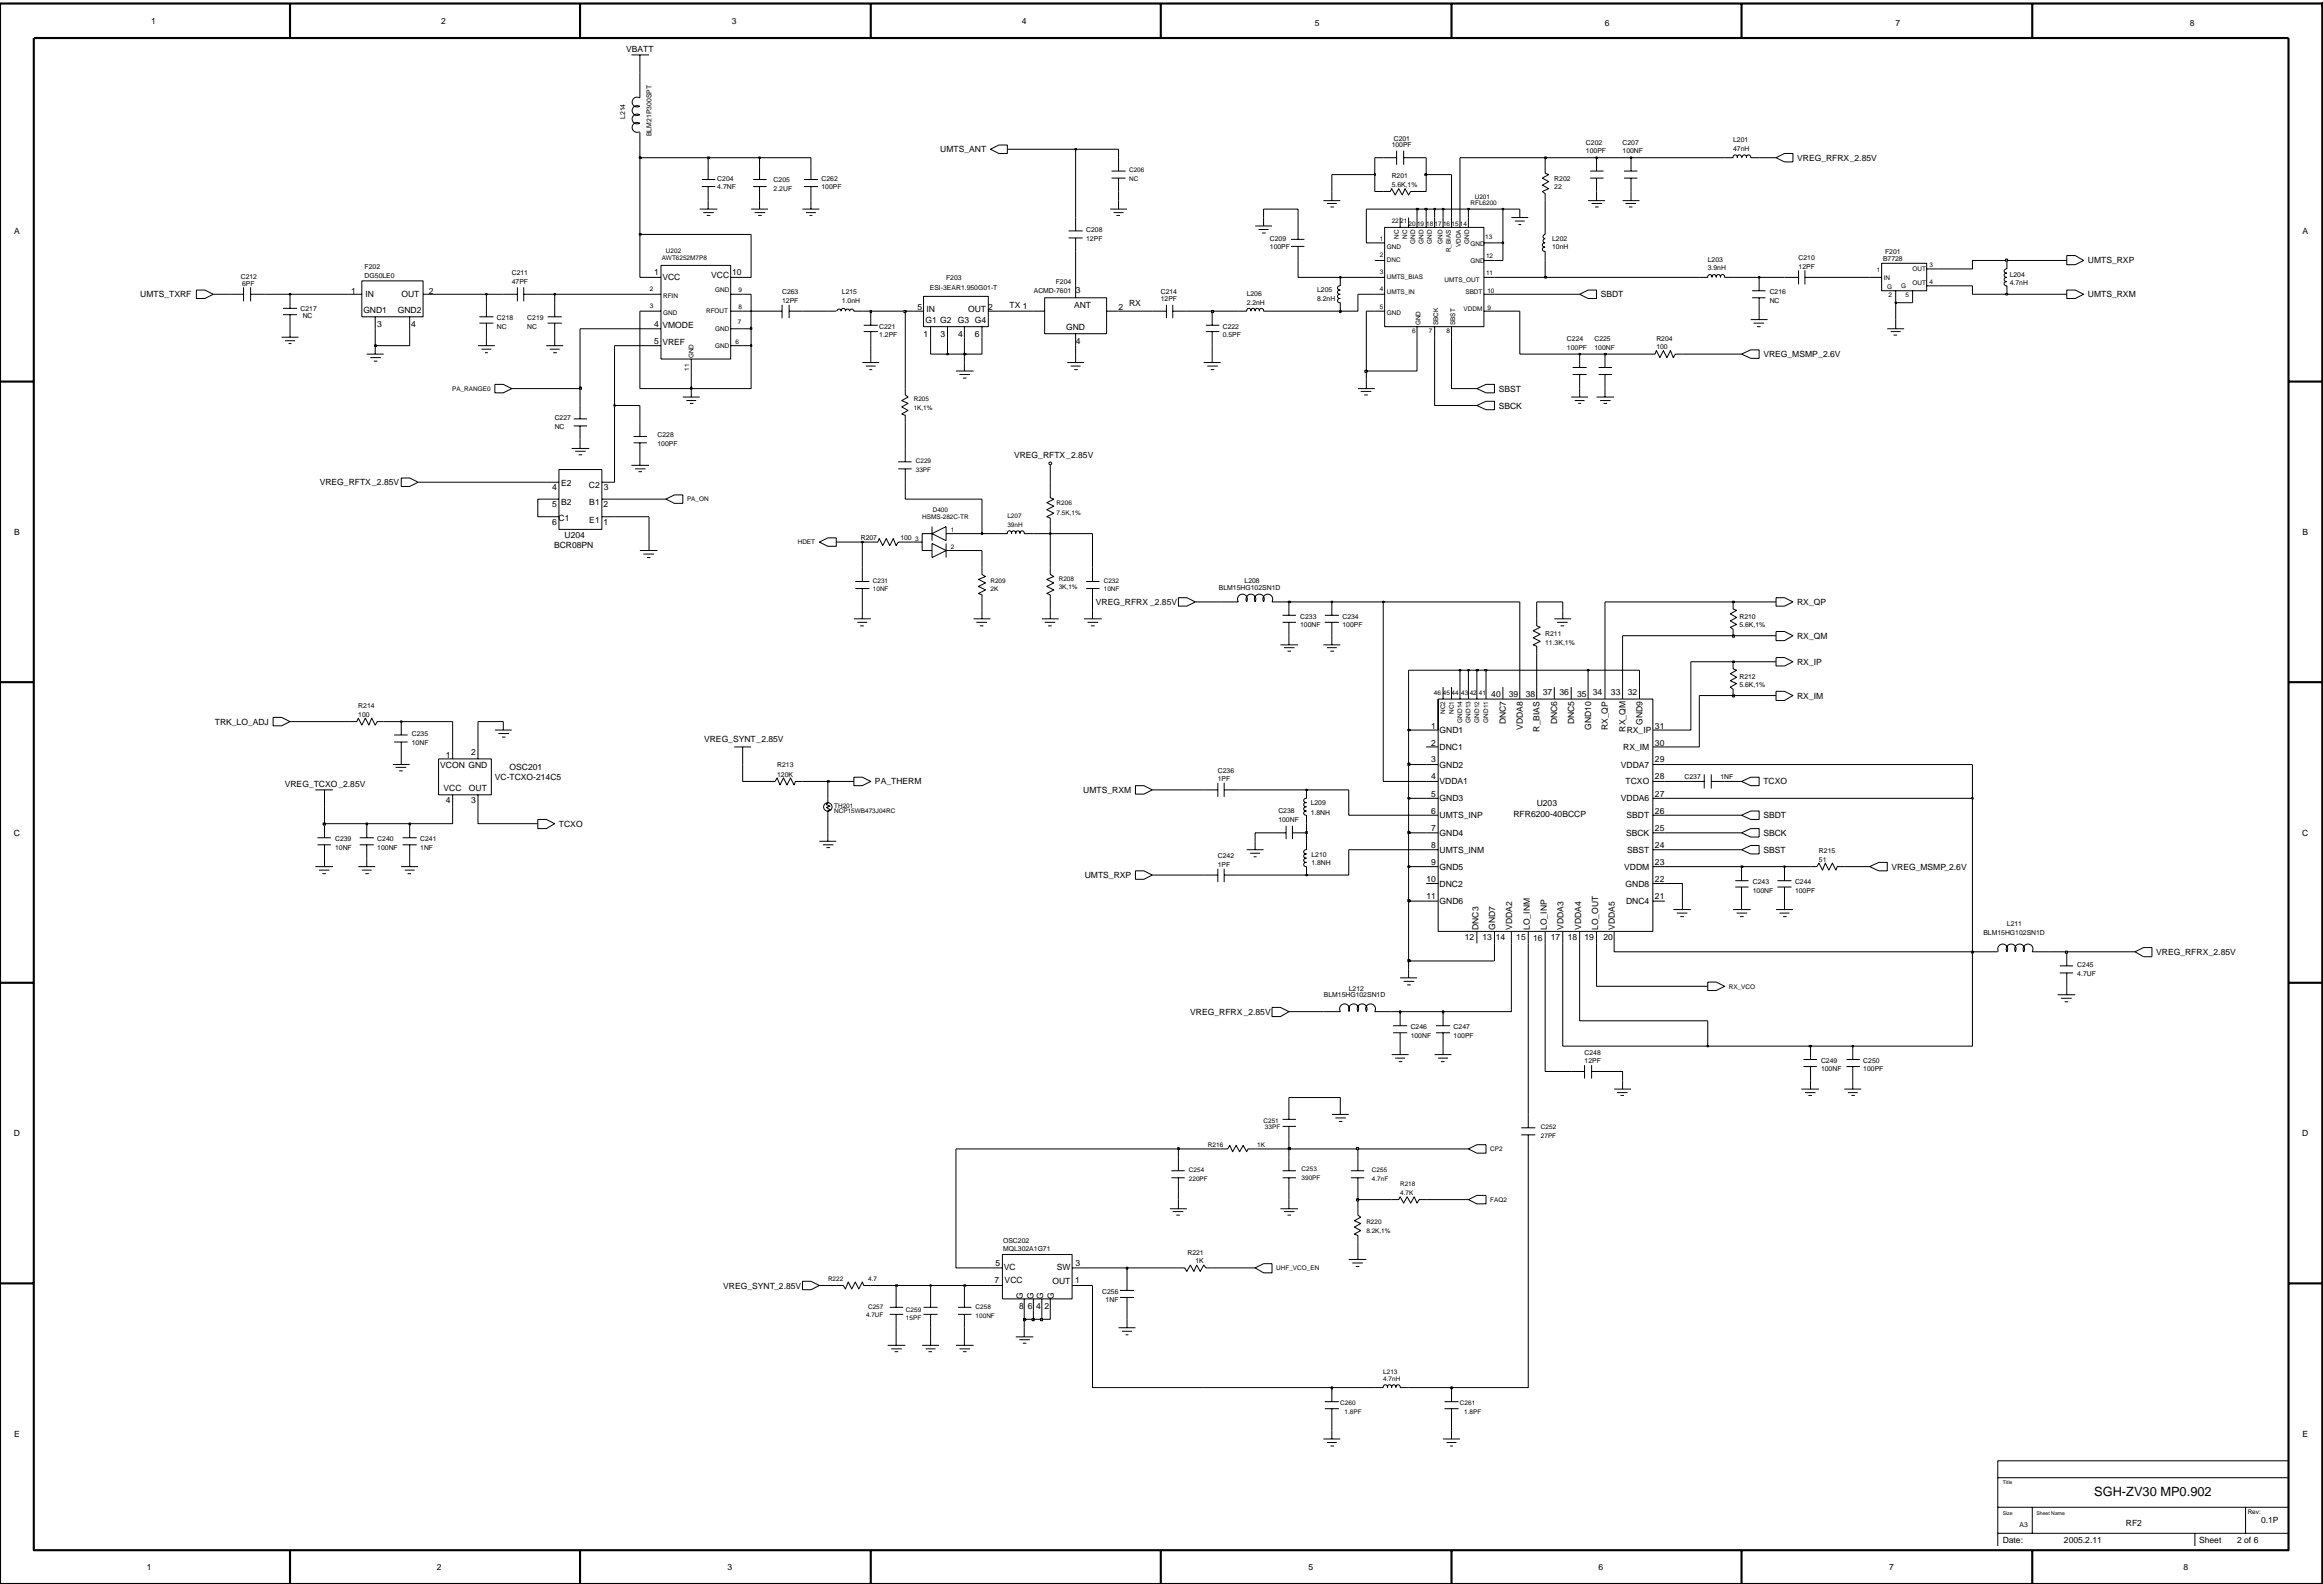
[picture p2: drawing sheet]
<svg xmlns="http://www.w3.org/2000/svg" width="279mm" height="190mm" viewBox="0 0 279 190" stroke-linecap="round" stroke-linejoin="round" font-family="sans-serif">
<defs><g id="words">
<text font-size="1.5" x="251.9" y="179.9">SGH-ZV30 MP0.902</text>
<g font-size="1">
<text x="18.2" y="2.9">1</text>
<text x="53.1" y="2.9">2</text>
<text x="88" y="2.9">3</text>
<text x="122.9" y="2.9">4</text>
<text x="158.1" y="3.2">5</text>
<text x="193" y="3.2">6</text>
<text x="228" y="3.2">7</text>
<text x="263.4" y="3.2">8</text>
<text x="75.3" y="6.2">VBATT</text>
<text x="113.1" y="18.3">UMTS_ANT</text>
<text x="216.2" y="19.3">VREG_RFRX_2.85V</text>
<text x="1.7" y="28.1">A</text>
<text x="276.9" y="28.1">A</text>
<text x="16.9" y="35.8">UMTS_TXRF</text>
<text x="42.2" y="35.4">1</text>
<text x="43.9" y="35.8">IN</text>
<text x="48.3" y="35.8">OUT</text>
<text x="51.6" y="35.4">2</text>
<text x="78.7" y="33.1">1</text>
<text x="79.7" y="33.7">VCC</text>
<text x="85.5" y="33.5">VCC</text>
<text x="88.1" y="33.1">10</text>
<text x="129.4" y="35.3">3</text>
<text x="192.5" y="35.8">SBDT</text>
<text x="251.1" y="31.7">UMTS_RXP</text>
<text x="251.1" y="35.8">UMTS_RXM</text>
<text x="43.7" y="37.7">GND1</text>
<text x="45.4" y="39.3">3</text>
<text x="47.8" y="37.7">GND2</text>
<text x="49.4" y="39.3">4</text>
<text x="78.7" y="39.3">4</text>
<text x="78.7" y="41.3">5</text>
<text x="79.7" y="39.5">VMODE</text>
<text x="79.7" y="41.5">VREF</text>
<text x="110.3" y="37.3">5</text>
<text x="111.1" y="40.6">1</text>
<text x="111.3" y="38.8">G1 G2</text>
<text x="111.4" y="37.5">IN</text>
<text x="113.1" y="40.6">3</text>
<text x="115.2" y="38.8">G3 G4</text>
<text x="115.2" y="40.6">4</text>
<text x="116.4" y="37.5">OUT</text>
<text x="117.3" y="40.6">6</text>
<text x="118.9" y="37.3">2</text>
<text x="121.4" y="37">TX 1</text>
<text x="128.2" y="39.7">GND</text>
<text x="129.2" y="37">ANT</text>
<text x="129.4" y="41.3">4</text>
<text x="134.5" y="37.3">2</text>
<text x="135.8" y="36.8">RX</text>
<text x="180.3" y="47.1">SBST</text>
<text x="212.1" y="42.9">VREG_MSMP_2.6V</text>
<text x="180.3" y="49.1">SBCK</text>
<text x="38.5" y="58.4">VREG_RFTX_2.85V</text>
<text x="66.4" y="59">4</text>
<text x="67.5" y="58.5">E2</text>
<text x="70.8" y="58.7">C2</text>
<text x="72.6" y="59">3</text>
<text x="122" y="55.1">VREG_RFTX_2.85V</text>
<text x="1.7" y="64.3">B</text>
<text x="66.4" y="61">5</text>
<text x="66.4" y="63.1">6</text>
<text x="66.6" y="65.9">BCR08PN</text>
<text x="67.2" y="62.6">C1</text>
<text x="67.5" y="60.8">B2</text>
<text x="67.9" y="64.6">U204</text>
<text x="70.9" y="60.8">B1</text>
<text x="70.9" y="62.9">E1</text>
<text x="72.6" y="61">2</text>
<text x="72.6" y="63.1">1</text>
<text x="276.9" y="64.3">B</text>
<text x="131.8" y="72.8">VREG_RFRX _2.85V</text>
<text x="216.2" y="76.8">RX_QM</text>
<text x="216.2" y="72.8">RX_QP</text>
<text x="179.4" y="83.8">40</text>
<text x="181.5" y="83.8">39</text>
<text x="183.5" y="83.8">38</text>
<text x="185.5" y="83.6">37</text>
<text x="187.6" y="83.6">36</text>
<text x="189.7" y="83.8">35</text>
<text x="191.6" y="83.6">34</text>
<text x="193.8" y="83.6">33</text>
<text x="195.8" y="83.6">32</text>
<text x="216.2" y="79.9">RX_IP</text>
<text x="25.8" y="87.1">TRK_LO_ADJ</text>
<text x="84.7" y="89.2">VREG_SYNT_2.85V</text>
<text x="172.1" y="87.6">1</text>
<text x="172.1" y="89.7">2</text>
<text x="173.1" y="88.2">GND1</text>
<text x="181.1" y="87.1" transform="rotate(-90 181.1 87.1)">DNC7</text>
<text x="183.1" y="87.8" transform="rotate(-90 183.1 87.8)">VDDA8</text>
<text x="185.2" y="88" transform="rotate(-90 185.2 88)">R_BIAS</text>
<text x="187.3" y="87.1" transform="rotate(-90 187.3 87.1)">DNC6</text>
<text x="189.3" y="87.1" transform="rotate(-90 189.3 87.1)">DNC5</text>
<text x="191.4" y="87.8" transform="rotate(-90 191.4 87.8)">GND10</text>
<text x="193.4" y="87.8" transform="rotate(-90 193.4 87.8)">RX_QP</text>
<text x="195.5" y="88" transform="rotate(-90 195.5 88)">RX_QM</text>
<text x="195.7" y="88.2">RX_IP</text>
<text x="197.5" y="87.2" transform="rotate(-90 197.5 87.2)">GND9</text>
<text x="199.1" y="89.7">30</text>
<text x="199.1" y="87.6">31</text>
<text x="216.2" y="84">RX_IM</text>
<text x="34.3" y="94.6">VREG_TCXO_2.85V</text>
<text x="53" y="92.4">VCON GND</text>
<text x="53.4" y="95.2">VCC</text>
<text x="53.6" y="91.1">1</text>
<text x="56.4" y="95.2">OUT</text>
<text x="56.7" y="90.8">2</text>
<text x="59.5" y="93.8">VC-TCXO-214C5</text>
<text x="61.3" y="92.6">OSC201</text>
<text x="105.2" y="94.3">PA_THERM</text>
<text x="130.3" y="95.4">UMTS_RXM</text>
<text x="172.1" y="91.7">3</text>
<text x="172.1" y="95.8">5</text>
<text x="172.1" y="93.7">4</text>
<text x="173.1" y="92.3">GND2</text>
<text x="173.1" y="94.3">VDDA1</text>
<text x="173.1" y="90.2">DNC1</text>
<text x="194.9" y="92.3">VDDA7</text>
<text x="195.2" y="90.2">RX_IM</text>
<text x="195.5" y="94.3">TCXO</text>
<text x="199.1" y="93.7">28</text>
<text x="199.1" y="95.8">27</text>
<text x="199.1" y="91.7">29</text>
<text x="212.1" y="94.3">TCXO</text>
<text x="1.7" y="100.5">C</text>
<text x="53.6" y="96.6">4</text>
<text x="56.7" y="96.6">3</text>
<text x="67.2" y="99.4">TCXO</text>
<text x="172.1" y="99.9">7</text>
<text x="172.1" y="101.9">8</text>
<text x="172.1" y="97.9">6</text>
<text x="173.1" y="96.4">GND3</text>
<text x="173.1" y="100.5">GND4</text>
<text x="173.1" y="98.4">UMTS_INP</text>
<text x="182" y="98.3">RFR6200-40BCCP</text>
<text x="184.8" y="96.9">U203</text>
<text x="194.9" y="96.4">VDDA6</text>
<text x="195.6" y="100.5">SBCK</text>
<text x="195.6" y="98.4">SBDT</text>
<text x="199.1" y="99.9">25</text>
<text x="199.1" y="97.9">26</text>
<text x="199.1" y="101.9">24</text>
<text x="212.1" y="98.4">SBDT</text>
<text x="212.1" y="100.5">SBCK</text>
<text x="276.9" y="100.5">C</text>
<text x="130.5" y="105.6">UMTS_RXP</text>
<text x="171.6" y="106.1">10</text>
<text x="172.1" y="104.1">9</text>
<text x="173.1" y="104.6">GND5</text>
<text x="173.1" y="102.6">UMTS_INM</text>
<text x="173.1" y="106.6">DNC2</text>
<text x="195.3" y="104.6">VDDM</text>
<text x="195.5" y="106.6">GND8</text>
<text x="195.7" y="102.6">SBST</text>
<text x="199.1" y="106.1">22</text>
<text x="199.1" y="104.1">23</text>
<text x="212.1" y="102.6">SBST</text>
<text x="227.5" y="104.6">VREG_MSMP_2.6V</text>
<text x="171.6" y="108.1">11</text>
<text x="173.1" y="108.7">GND6</text>
<text x="176.2" y="113">12</text>
<text x="177.8" y="111.8" transform="rotate(-90 177.8 111.8)">DNC3</text>
<text x="178.3" y="113">13</text>
<text x="179.8" y="111.8" transform="rotate(-90 179.8 111.8)">GND7</text>
<text x="179.9" y="113">14</text>
<text x="181.9" y="111.8" transform="rotate(-90 181.9 111.8)">VDDA2</text>
<text x="182.4" y="113">15</text>
<text x="184" y="111.8" transform="rotate(-90 184 111.8)">LO_INM</text>
<text x="184.4" y="113.2">16</text>
<text x="186" y="111.8" transform="rotate(-90 186 111.8)">LO_INP</text>
<text x="186.5" y="113">17</text>
<text x="188.1" y="111.8" transform="rotate(-90 188.1 111.8)">VDDA3</text>
<text x="188.6" y="113">18</text>
<text x="190.2" y="111.8" transform="rotate(-90 190.2 111.8)">VDDA4</text>
<text x="190.6" y="113">19</text>
<text x="192.2" y="111.8" transform="rotate(-90 192.2 111.8)">LO_OUT</text>
<text x="192.9" y="113">20</text>
<text x="194.2" y="111.8" transform="rotate(-90 194.2 111.8)">VDDA5</text>
<text x="195.6" y="108.7">DNC4</text>
<text x="199.1" y="108.1">21</text>
<text x="259.3" y="114.8">VREG_RFRX_2.85V</text>
<text x="143.2" y="122">VREG_RFRX_2.85V</text>
<text x="1.7" y="136.7">D</text>
<text x="276.9" y="136.7">D</text>
<text x="87" y="155">VREG_SYNT_2.85V</text>
<text x="119.6" y="154.3">7</text>
<text x="119.7" y="152.3">5</text>
<text x="120.7" y="152.7">VC</text>
<text x="120.8" y="154.3">VCC</text>
<text x="126.6" y="154.5">OUT</text>
<text x="127.1" y="152.7">SW</text>
<text x="129.3" y="154.3">1</text>
<text x="129.4" y="152.3">3</text>
<text x="122.6" y="157.5">8</text>
<text x="123" y="156.2" transform="rotate(-90 123 156.2)">G</text>
<text x="123.6" y="157.5">6</text>
<text x="124.3" y="156.2" transform="rotate(-90 124.3 156.2)">G</text>
<text x="124.6" y="157.5">4</text>
<text x="125.5" y="156.2" transform="rotate(-90 125.5 156.2)">G</text>
<text x="125.6" y="157.5">2</text>
<text x="126.7" y="156.2" transform="rotate(-90 126.7 156.2)">G</text>
<text x="1.7" y="172.8">E</text>
<text x="276.9" y="172.8">E</text>
<text x="240.9" y="185.5">Date:</text>
<text x="248.2" y="185.5">2005.2.11</text>
<text x="255.7" y="183.5">RF2</text>
<text x="264.5" y="185.5">Sheet</text>
<text x="269.1" y="185.5">2 of 6</text>
<text x="271.9" y="183.2">0.1P</text>
<text x="17.7" y="188.8">1</text>
<text x="52.5" y="188.8">2</text>
<text x="87.5" y="188.8">3</text>
<text x="157.4" y="188.8">5</text>
<text x="192.2" y="188.8">6</text>
<text x="227.2" y="188.8">7</text>
<text x="262.6" y="188.8">8</text>
</g>
<g font-size=".8">
<text x="75.2" y="14.3" transform="rotate(-90 75.2 14.3)">L214</text>
<text x="78.3" y="16.4" transform="rotate(-90 78.3 16.4)">BLM21P300SPT</text>
<text x="167.4" y="17.7">100PF</text>
<text x="167.6" y="16.9">C201</text>
<text x="190.8" y="17.4">C202</text>
<text x="195.2" y="17.4">C207</text>
<text x="208.4" y="17.1">L201</text>
<text x="86.3" y="21.8">C204</text>
<text x="86.3" y="22.8">4.7NF</text>
<text x="93" y="21.9">C205</text>
<text x="93" y="22.9">2.2UF</text>
<text x="98.8" y="21.8">C262</text>
<text x="98.8" y="22.8">100PF</text>
<text x="135.8" y="20.7">C206</text>
<text x="135.8" y="21.8">NC</text>
<text x="167.4" y="21.4">R201</text>
<text x="167.4" y="22.4">5.6K,1%</text>
<text x="177.4" y="23.9">U201</text>
<text x="186.9" y="22.8">22</text>
<text x="186.9" y="21.8">R202</text>
<text x="190.8" y="18.5">100PF</text>
<text x="195.2" y="18.5">100NF</text>
<text x="208.4" y="18.1">47nH</text>
<text x="130.6" y="29">12PF</text>
<text x="130.6" y="27.9">C208</text>
<text x="152.7" y="30">100PF</text>
<text x="152.7" y="29">C209</text>
<text x="165.9" y="29">1</text>
<text x="166.8" y="29.9">GND</text>
<text x="167.4" y="26.9">22</text>
<text x="168.2" y="28.7" transform="rotate(-90 168.2 28.7)">NC</text>
<text x="168.4" y="26.9">21</text>
<text x="169.2" y="28.7" transform="rotate(-90 169.2 28.7)">NC</text>
<text x="169.4" y="27.2">20</text>
<text x="170.2" y="29.3" transform="rotate(-90 170.2 29.3)">GND</text>
<text x="170.4" y="27.2">19</text>
<text x="171.2" y="29.3" transform="rotate(-90 171.2 29.3)">GND</text>
<text x="171.5" y="27.2">18</text>
<text x="172.2" y="29.3" transform="rotate(-90 172.2 29.3)">GND</text>
<text x="172.6" y="27.2">17</text>
<text x="173.5" y="29.3" transform="rotate(-90 173.5 29.3)">GND</text>
<text x="173.6" y="27.2">16</text>
<text x="174.6" y="27.2">15</text>
<text x="175.6" y="27.2">14</text>
<text x="175.7" y="29.7" transform="rotate(-90 175.7 29.7)">VDDA</text>
<text x="176.7" y="29.3" transform="rotate(-90 176.7 29.3)">GND</text>
<text x="176.9" y="24.6">RFL6200</text>
<text x="178.6" y="28.7">13</text>
<text x="186.7" y="29">L202</text>
<text x="186.7" y="30">10nH</text>
<text x="29" y="33.6">C212</text>
<text x="29.1" y="34.4">6PF</text>
<text x="43.9" y="33.4">DG50LE0</text>
<text x="43.9" y="32.4">F202</text>
<text x="61.6" y="33.1">C211</text>
<text x="61.6" y="34.1">47PF</text>
<text x="78.1" y="35">2</text>
<text x="79.6" y="31.3">AWT6252M7P8</text>
<text x="79.8" y="35.8">RFIN</text>
<text x="80.1" y="30.5">U202</text>
<text x="86" y="35.1">GND</text>
<text x="88.8" y="35.1">9</text>
<text x="94.1" y="35.4">C263</text>
<text x="101.3" y="35.4">L215</text>
<text x="111.8" y="34.9">ESI-3EAR1.950G01-T</text>
<text x="113.8" y="33.6">F203</text>
<text x="124.3" y="35.3">ACMD-7601</text>
<text x="127" y="34.2">F204</text>
<text x="139.6" y="35.4">C214</text>
<text x="149.9" y="35.6">L206</text>
<text x="158.4" y="35.1">L205</text>
<text x="165.9" y="30.9">2</text>
<text x="165.9" y="32.9">3</text>
<text x="165.9" y="35">4</text>
<text x="166.8" y="31.5">DNC</text>
<text x="166.8" y="33.5">UMTS_BIAS</text>
<text x="166.8" y="35.4">UMTS_IN</text>
<text x="173.7" y="34">UMTS_OUT</text>
<text x="174.5" y="30.3" transform="rotate(-90 174.5 30.3)">R_BIAS</text>
<text x="176.3" y="35.3">SBDT</text>
<text x="176.9" y="31.7">GND</text>
<text x="178.7" y="31.1">12</text>
<text x="178.7" y="33.1">11</text>
<text x="178.9" y="35.2">10</text>
<text x="205.4" y="32.5">3.9nH</text>
<text x="205.4" y="31.5">L203</text>
<text x="212.9" y="35.4">C216</text>
<text x="216.3" y="32.3">12PF</text>
<text x="216.3" y="31.3">C210</text>
<text x="225.7" y="32.8">1</text>
<text x="226.5" y="31.4">B7728</text>
<text x="226.6" y="33.6">IN</text>
<text x="226.7" y="30.5">F201</text>
<text x="227" y="34.7">G</text>
<text x="227.2" y="35.8">2</text>
<text x="228.7" y="34.6">G</text>
<text x="229.2" y="35.8">5</text>
<text x="230" y="32.6">OUT</text>
<text x="230" y="34.2">OUT</text>
<text x="232.1" y="32.1">3</text>
<text x="232.1" y="34.2">4</text>
<text x="241.7" y="34.3">4.7nH</text>
<text x="241.7" y="33.3">L204</text>
<text x="36.2" y="37.4">C217</text>
<text x="36.4" y="38.2">NC</text>
<text x="59.8" y="38.4">C218</text>
<text x="59.8" y="39.5">NC</text>
<text x="63.4" y="39.5">NC</text>
<text x="63.4" y="38.4">C219</text>
<text x="78.1" y="37.1">3</text>
<text x="79.8" y="37.8">GND</text>
<text x="84.9" y="37.7">RFOUT</text>
<text x="86" y="41.8">GND</text>
<text x="86" y="39.8">GND</text>
<text x="88.5" y="41.3">6</text>
<text x="88.7" y="39">7</text>
<text x="88.8" y="37.2">8</text>
<text x="94.1" y="36.4">12PF</text>
<text x="101.3" y="36.4">1.0nH</text>
<text x="105.7" y="39.5">C221</text>
<text x="105.7" y="40.6">1.2PF</text>
<text x="139.6" y="36.2">12PF</text>
<text x="147.1" y="40.6">0.5PF</text>
<text x="147.1" y="39.5">C222</text>
<text x="149.9" y="36.7">2.2nH</text>
<text x="158.4" y="36.2">8.2nH</text>
<text x="165.9" y="37.2">5</text>
<text x="166.8" y="37.8">GND</text>
<text x="169.8" y="40.1">6</text>
<text x="170.9" y="39.1" transform="rotate(-90 170.9 39.1)">GND</text>
<text x="171.9" y="40.1">7</text>
<text x="173" y="39.1" transform="rotate(-90 173 39.1)">SBCK</text>
<text x="174" y="40.1">8</text>
<text x="175" y="39.1" transform="rotate(-90 175 39.1)">SBST</text>
<text x="176" y="37.4">VDDM</text>
<text x="178.9" y="37.3">9</text>
<text x="188.5" y="41.1">C224</text>
<text x="191.8" y="41.1">C225</text>
<text x="199.2" y="42">100</text>
<text x="199.2" y="41">R204</text>
<text x="212.9" y="36.4">NC</text>
<text x="54.4" y="47">PA_RANGE0</text>
<text x="82.9" y="44.6" transform="rotate(-90 82.9 44.6)">11</text>
<text x="83.4" y="43.1" transform="rotate(-90 83.4 43.1)">GND</text>
<text x="188.5" y="42.1">100PF</text>
<text x="191.8" y="42.1">100NF</text>
<text x="66.7" y="51.6">NC</text>
<text x="66.7" y="50.5">C227</text>
<text x="79.1" y="53.6">100PF</text>
<text x="79.1" y="52.6">C228</text>
<text x="109.9" y="48.3">R205</text>
<text x="109.9" y="49.3">1K,1%</text>
<text x="110.2" y="55.7">C229</text>
<text x="110.2" y="56.7">33PF</text>
<text x="82.6" y="60.3">PA_ON</text>
<text x="95.9" y="65.5">HDET</text>
<text x="103.5" y="64.9">R207</text>
<text x="108.3" y="64.9">100</text>
<text x="110.1" y="65">3</text>
<text x="110.9" y="62.4">HSMS-282C-TR</text>
<text x="112.2" y="61.6">D400</text>
<text x="114.4" y="63.9">1</text>
<text x="121.2" y="63.3">39nH</text>
<text x="121.2" y="62.3">L207</text>
<text x="127.1" y="61.9">7.5K,1%</text>
<text x="127.1" y="60.8">R206</text>
<text x="105" y="70.1">C231</text>
<text x="105" y="71.1">10NF</text>
<text x="114.4" y="66">2</text>
<text x="119.1" y="71.1">2K</text>
<text x="119.1" y="70.1">R209</text>
<text x="127.3" y="70.9">3K,1%</text>
<text x="127.3" y="69.8">R208</text>
<text x="132.8" y="70.1">C232</text>
<text x="132.8" y="71.1">10NF</text>
<text x="146.6" y="70.9">BLM15HG102SN1D</text>
<text x="149.7" y="70.1">L208</text>
<text x="156.4" y="75.4">100NF</text>
<text x="156.4" y="74.4">C233</text>
<text x="161.5" y="75.4">100PF</text>
<text x="161.5" y="74.4">C234</text>
<text x="185.8" y="77.6">11.3K,1%</text>
<text x="185.8" y="76.5">R211</text>
<text x="209.2" y="74.4">R210</text>
<text x="209.2" y="75.4">5.6K,1%</text>
<text x="172.5" y="83.6">46</text>
<text x="173.6" y="83.6">45</text>
<text x="174.6" y="83.6">44</text>
<text x="175.8" y="83.6">43</text>
<text x="176.8" y="83.6">42</text>
<text x="177.9" y="83.6">41</text>
<text x="209.2" y="82.6">5.6K,1%</text>
<text x="209.2" y="81.6">R212</text>
<text x="43.1" y="85.1">R214</text>
<text x="43.1" y="86.2">100</text>
<text x="49.5" y="88.6">C235</text>
<text x="49.5" y="89.6">10NF</text>
<text x="173.8" y="85.9" transform="rotate(-90 173.8 85.9)">NC2</text>
<text x="174.8" y="85.9" transform="rotate(-90 174.8 85.9)">NC1</text>
<text x="175.9" y="86.9" transform="rotate(-90 175.9 86.9)">GND14</text>
<text x="176.9" y="86.9" transform="rotate(-90 176.9 86.9)">GND13</text>
<text x="177.9" y="86.9" transform="rotate(-90 177.9 86.9)">GND12</text>
<text x="179" y="86.9" transform="rotate(-90 179 86.9)">GND11</text>
<text x="93.5" y="92.3">R213</text>
<text x="93.5" y="93.4">120K</text>
<text x="146.5" y="94">1PF</text>
<text x="146.5" y="93">C236</text>
<text x="202.6" y="93.7">C237</text>
<text x="206.9" y="93.7">1NF</text>
<text x="40.3" y="101.2">C239</text>
<text x="45.4" y="101.2">C240</text>
<text x="50.5" y="101.2">C241</text>
<text x="100.3" y="97.8">NCP15WB473J04RC</text>
<text x="100.3" y="97.2">TH201</text>
<text x="153.8" y="98.8">100NF</text>
<text x="153.8" y="97.8">C238</text>
<text x="157.6" y="96.9">L209</text>
<text x="157.6" y="98">1.8NH</text>
<text x="40.3" y="102.2">10NF</text>
<text x="45.4" y="102.2">100NF</text>
<text x="50.5" y="102.2">1NF</text>
<text x="146.5" y="103.2">C242</text>
<text x="146.5" y="104.2">1PF</text>
<text x="157.7" y="103">L210</text>
<text x="157.7" y="104.1">1.8NH</text>
<text x="210.8" y="106.3">C243</text>
<text x="210.8" y="107.4">100NF</text>
<text x="215.9" y="107.4">100PF</text>
<text x="215.9" y="106.3">C244</text>
<text x="218.8" y="102.6">R215</text>
<text x="218.8" y="103.6">51</text>
<text x="238.6" y="112.5">BLM15HG102SN1D</text>
<text x="241.4" y="111.4">L211</text>
<text x="159.2" y="119.9">BLM15HG102SN1D</text>
<text x="162.2" y="119.1">L212</text>
<text x="207.9" y="118.9">RX_VCO</text>
<text x="249.9" y="117.3">4.7UF</text>
<text x="249.9" y="116.3">C245</text>
<text x="169.7" y="123.8">C246</text>
<text x="169.7" y="124.8">100NF</text>
<text x="174.8" y="124.8">100PF</text>
<text x="174.8" y="123.8">C247</text>
<text x="190.6" y="127.8">12PF</text>
<text x="190.6" y="126.8">C248</text>
<text x="219" y="128.9">100NF</text>
<text x="219" y="127.8">C249</text>
<text x="224.1" y="128.9">100PF</text>
<text x="224.1" y="127.8">C250</text>
<text x="145.3" y="137.9">R216</text>
<text x="151.2" y="137.9">1K</text>
<text x="152" y="135">C251</text>
<text x="152.1" y="135.8">33PF</text>
<text x="185.3" y="136.8">27PF</text>
<text x="185.3" y="135.8">C252</text>
<text x="143" y="141">C254</text>
<text x="143" y="142">220PF</text>
<text x="156.5" y="140.9">C253</text>
<text x="156.5" y="141.9">390PF</text>
<text x="165" y="142">4.7nF</text>
<text x="165" y="141">C255</text>
<text x="168.4" y="143.7">4.7K</text>
<text x="168.4" y="142.7">R218</text>
<text x="179.2" y="138.4">CP2</text>
<text x="120.7" y="149.5">OSC202</text>
<text x="164.3" y="147.2">R220</text>
<text x="164.3" y="148.3">8.2K,1%</text>
<text x="179.2" y="144.5">FAQ2</text>
<text x="99.6" y="154.1">R222</text>
<text x="104.4" y="154.1">4.7</text>
<text x="120.7" y="150.5">MQL302A1G71</text>
<text x="132.6" y="155.6">C256</text>
<text x="142.8" y="150.9">R221</text>
<text x="143.8" y="151.9">1K</text>
<text x="153.5" y="152.8">UHF_VCO_EN</text>
<text x="104.2" y="158.4">4.7UF</text>
<text x="104.4" y="157.4">C257</text>
<text x="109" y="157.7">C259</text>
<text x="109" y="158.7">15PF</text>
<text x="117.3" y="158.5">100NF</text>
<text x="117.3" y="157.5">C258</text>
<text x="133" y="156.6">1NF</text>
<text x="166.4" y="166.1">4.7nH</text>
<text x="166.4" y="165.3">L213</text>
<text x="161.2" y="169">C260</text>
<text x="161.7" y="170">1.8PF</text>
<text x="175.6" y="169">C261</text>
<text x="176.1" y="170">1.8PF</text>
<text x="242.9" y="183.7">A3</text>
<text x="270.3" y="182.1">Rev:</text>
</g>
<g font-size=".6">
<text x="240.9" y="178.4">Title</text>
<text x="240.9" y="182.3">Size</text>
<text x="244.9" y="182.3">Sheet Name</text>
</g>
</g></defs>
<g fill="none" stroke="#000" stroke-width=".12">
<path d="M75.9 6.6h2.2M77 13.8a.59 .59 0 0 0-1 .5 .59 .59 0 0 0 1 .5M77 11.8a.59 .59 0 0 0-1 .5 .59 .59 0 0 0 1 .5M77 14.8a.59 .59 0 0 0-1 .5 .59 .59 0 0 0 .9 .5M77 12.8a.59 .59 0 0 0-1 .5 .59 .59 0 0 0 1 .5M77 6.6v2.1M77 9.7v2.1M77 15.9v2M85.2 20v1.6M91.4 20v1.6M97.5 20v1.6M119.1 17.9l1-.5h1.1v1.1h-1.1z"/>
<path d="M134.5 19v1.6M166.4 19h1.6M168 18.1v1.7M168.8 19h1.6M168.8 18.1v1.7M185.8 20v.8l.5 .2-.8 .4 .8 .4-.8 .5 .8 .4-.8 .3 .3 .3v.8M192 19v1.6M196.2 19v1.6M207.4 19h1M208.5 19v-.3l.2-.1 .2 .1v.3M209 19v-.3l.2-.1 .2 .1 .1 .3M209.6 18.9v-.2l.2-.1 .2 .1v.3"/>
<path d="M210.1 19v-.3l.2-.1 .2 .1 .1 .3M210.6 19h1M213.6 19l1-.5h1v1h-1zM23.6 34.9h1l1.1 .5-1.1 .5h-1zM27.7 35.4h1.6M29.3 34.5v1.7M30.1 35.4h1.7M30.1 34.5v1.7M34 37.8h1.7M34 37.1h1.7M34.9 35.4v1.7M34.9 37.8v2.8"/>
<path d="M42.1 35.4h1.4M43.5 33.8h7.4v4.3h-7.4zM45.1 38.1v1.4M49.3 38.1v1.4M50.9 35.4h1.4M57.7 38.9h1.7M57.7 38.1h1.7M58.5 36.4v1.7M58.5 38.9v2.7M60.5 35.4h1.7M62.2 34.5v1.7M63 35.4h1.7"/>
<path d="M63 34.5v1.7M65.9 38.9h1.7M65.9 38.1h1.7M66.7 36.4v1.7M66.7 38.9v2.7M78.1 37.4h1.4M78.1 35.4h1.4M78.1 33.4h1.4M78.1 39.5h1.4M79.5 31.9h8.4v11.3h-8.4zM84.2 25.1h2.1M84.4 22.4h1.6"/>
<path d="M84.4 21.6h1.6M84.6 25.6h1.3M85 25.9h.4M85.2 22.4v2.7M87.9 37.4h1.4M87.9 35.4h1.4M87.9 33.4h1.4M87.9 39.5h1.4M90.3 25.1h2.1M90.6 22.4h1.6M90.6 21.6h1.6M90.8 25.6h1.2"/>
<path d="M91.2 25.9h.4M91.4 22.4v2.7M92.4 37.4h1.7M94.1 36.7v1.6M94.9 37.4h1.6M94.9 36.7v1.6M96.5 25.1h2.1M96.7 22.4h1.7M96.7 21.6h1.7M96.9 25.6h1.2M97.4 25.9h.3M97.5 22.4v2.7"/>
<path d="M99.6 37.4h1M100.7 37.4v-.2h.2h.2l.1 .2M101.2 37.4l.1-.2 .1-.1 .2 .1 .1 .2M101.7 37.4l.1-.2h.1h.2l.1 .2 .1-.2h.1h.2l.1 .2h1M103.9 39.9h1.7M103.9 39.1h1.7M104.7 37.4v1.7M104.7 39.9v1.7M109.9 37.4h1.2M111.1 35.6h7.8v3.7h-7.8zM111.9 39.3v1.3M114 39.3v1.3"/>
<path d="M116 39.3v1.3M118.1 39.3v1.3M118.9 37.4h1.2M124.3 37.4h1.3M125.6 35.8h7.5v4.3h-7.5zM128.5 28.6h1.7M128.5 27.8h1.7M129.4 26.2v1.6M129.4 28.6v1.6M129.4 34.4v1.4M133.1 37.4h1.4M133.5 25.1h2.1"/>
<path d="M133.7 21.4h1.7M133.7 20.6h1.7M133.9 25.6h1.2M134.3 25.9h.4M134.5 21.4v1.6M134.5 24.1v1M138.6 37.4h1.7M140.3 36.7v1.6M141.1 37.4h1.6M141.1 36.7v1.6M145 39.9h1.6M145 39.1h1.6"/>
<path d="M145.8 37.4v1.7M145.8 39.9v1.7M148.9 37.4h1M150 37.4v-.2l.2-.1 .2 .1v.2M150.5 37.4v-.2l.2-.1 .2 .1v.2M151 27.2h2M151 37.4v-.2l.2-.1 .2 .1 .1 .2M151.4 27.6h1.2M151.5 37.4v-.2l.2-.1 .2 .1 .1 .2M151.8 28h.4M152 37.4h1M152 26.2v1"/>
<path d="M155.3 28.8h1.6M155.3 29.6h1.6M156.1 27.2v1.6M156.1 29.6v1.7M159.2 24.1h2M159.6 24.5h1.2M160 24.9h.4M160.2 23v1.1M161.2 35.9l-.3 .1v.2v.1l.3 .1M161.2 34.9l-.3 .1v.1v.2l.3 .1-.3 .1v.1v.2l.3 .1M161.2 34.4h-.3v.2v.2l.3 .1M161.2 33.4v1"/>
<path d="M161.2 36.4v1M165.4 37.4h1.1M165.4 35.4h1.1M165.4 33.4h1.1M165.4 31.3h1.1M165.4 29.2h1.1M166.4 23h.8l.2-.3 .4 .8 .4-.8 .5 .8 .3-.8 .4 .8 .3-.5h.7M166.5 27.3h12v12h-12zM168.4 26.2v1.1M169.4 26.2v1.1M170.4 26.2v1.1M170.4 39.3v1.3"/>
<path d="M171.5 26.2v1.1M172.6 26.2v1.1M172.6 39.3v1.3M173.6 26.2v1.1M174.6 26.2v1.1M174.6 39.3v1.3M175.6 26.2v1.1M176.6 26.2v1.1M178.5 37.4h1.2M178.5 35.4h1.2M178.5 33.4h1.2M178.5 31.3h1.2"/>
<path d="M178.5 29.2h1.2M181.8 26.2h2M182.2 26.6h1.2M182.6 27h.4M182.8 25.1v1.1M185.8 29.7l-.2 .1-.1 .2 .1 .2h.2M185.8 29.2l-.2 .1-.1 .2 .1 .1 .2 .1M185.8 27.2v1l-.1 .1-.1 .1 .1 .2 .1 .1-.1 .1-.1 .2 .1 .1 .1 .1M185.8 30.2v1.1M190 35.4l1-.5h1v1h-1zM191 24.1h2M191.3 21.4h1.6"/>
<path d="M191.3 20.6h1.6M191.4 24.5h1.3M191.9 24.9h.4M192 21.4v2.7M195.2 24.1h2M195.3 21.4h1.6M195.3 20.6h1.6M195.5 24.5h1.3M195.9 24.9h.4M196.2 21.4v2.7M206.4 33.4l-.1-.3-.1-.1-.2 .1-.1 .3-.1-.3-.1-.1-.2 .1-.1 .3h-1M206.4 33.4l.1-.3 .2-.1 .2 .1v.3"/>
<path d="M206.9 33.4l.1-.3 .2-.1 .2 .1v.3M207.4 33.4h1M210.6 38.4h2M210.7 35.8h1.6M210.7 35h1.6M210.9 38.9h1.3M211.3 39.3h.5M211.6 33.4v1.6M211.6 35.8v2.6M214.6 33.4h1.7M216.3 32.5v1.7M217.1 33.4h1.7"/>
<path d="M217.1 32.5v1.7M224.9 33.4h1.4M226.3 31.7h5.4v3.3h-5.4zM227 39.5h2M227.4 39.9h1.2M228 35v1.4M228 38.4v1.1M230 35v1.4M231.7 32.3h1.5M231.7 34.4h1.5M241.4 33.9h-.3l-.1 .2 .1 .2 .3 .1v1M241.4 32.9h-.3l-.1 .2 .1 .2h.3"/>
<path d="M241.4 33.4h-.3l-.1 .2 .1 .2 .3 .1M241.4 31.3v1.1h-.3l-.1 .2 .1 .2h.3M248.6 30.7h1l1 .6-1 .5h-1zM248.6 34.9h1l1 .5-1 .5h-1zM33.9 40.6h2M34.3 41h1.2M34.7 41.3h.4M44.1 42.6h2M44.5 43h1.3M45 43.4h.4M45.1 41.6v1M48.3 57.5h1l1 .5-1 .5h-1z"/>
<path d="M57.5 41.6h2M57.9 42h1.2M58.3 42.4h.4M59.5 46.2h1l1.1 .5-1.1 .5h-1zM65.7 58h1.5M65.7 41.6h2M66.1 42h1.2M66.5 42.4h.5M67.2 56.5h5.2v7.2h-5.2zM68.7 53.9h2.2M69 51.2h1.6M69 50.4h1.6"/>
<path d="M69.2 54.3h1.2M69.6 54.7h.4M69.8 48.8v1.6M69.8 51.2v2.7M72.4 58h1.5M75.9 56h2.2M76.2 53.3h1.6M76.2 52.5h1.6M76.4 56.4h1.2M76.8 56.7h.4M77 50.8v1.7M77 53.3v2.7"/>
<path d="M78.1 41.6h1.4M82.1 47.8h2.1M82.5 48.2h1.2M83 48.5h.4M83.1 43.2v1.4M83.1 46.7v1.1M87.9 41.6h1.4M103.7 43.6h2M104.1 44h1.2M104.6 44.4h.3M104.7 42.6v1M108 55.5h1.6"/>
<path d="M108 56.4h1.6M108.9 46.7v.8l.3 .3-.7 .4 .7 .3-.7 .4 .7 .5-.7 .4 .4 .2v.8M108.9 53.9v1.6M108.9 56.4v1.6M115 44.6h2.1M115.4 45h1.3M115.8 45.5h.4M116 43.6v1M126.3 59v.9l.4 .1-.8 .5 .8 .4-.8 .4 .8 .4-.8 .4 .4 .2v.9M126.3 56v2M128.4 43.6h2M128.8 44h1.2"/>
<path d="M129.2 44.4h.4M129.4 40.1v1.5M129.4 42.6v1M144.8 43.6h2M145.2 44h1.3M145.6 44.4h.4M145.8 42.6v1M163.3 46.7h2.1M163.7 47.1h1.2M164.1 47.5h.4M164.3 45.6v1.1M177.6 48.8l1.1-.5h1v1h-1z"/>
<path d="M177.6 46.7l1.1-.5h1v1h-1zM189 47.8h2M189.1 44.2h1.7M189.1 45h1.7M189.4 48.2h1.2M189.8 48.5h.4M190 42.6v1.6M190 45v2.8M192 47.8h2.1M192.3 44.2h1.6M192.3 45h1.6M192.4 48.2h1.3"/>
<path d="M192.9 48.5h.4M193 42.6v1.6M193 45v2.8M198.2 42.6h.9l.1-.4 .4 .8 .5-.8 .4 .8 .4-.8 .4 .8 .2-.4h.9M209.5 42.6l1.1-.5h1v1h-1zM227.8 40.3h.4M65.7 62.1h1.5M65.7 60h1.5M72.4 62.1h1.5M72.4 60h1.5M77 66.2h2.1M77.4 66.6h1.3"/>
<path d="M77.8 67.1h.4M78.1 65.2v1M80.1 60l1-.5h1v1h-1zM98.6 65.2l1-.5h1v1h-1zM102.7 74.4h2M102.9 69.9h1.7M102.9 70.8h1.7M103.1 74.8h1.2M103.5 75.3h.4M103.7 68.2v1.7M103.7 70.8v1.6M103.7 73.4v1"/>
<path d="M104.7 65.2h.9l.1-.4 .5 .8 .4-.8 .4 .8 .4-.8 .4 .8 .2-.4h.9M109.9 65.2h1M112.1 64.2h-1.2v2h1.2M112.1 65.4l1.7 .8-1.7 .9zM112.1 63.3v1.7M112.1 64.2l1.7-.9v1.7zM113.8 64.2h1.2M113.8 66.2h1.2M113.8 65.4v1.7M117.1 74.4h2M117.4 74.8h1.3M117.9 75.3h.4"/>
<path d="M118.1 68.2v.9l.4 .2-.8 .4 .8 .4-.8 .4 .8 .5-.8 .4 .4 .1v.9M118.1 73.4v1M120.1 64.2h1.1M121.2 64.2v-.3l.2-.1 .2 .1 .1 .3M121.7 64.2v-.3l.2-.1 .2 .1 .1 .3M122.2 64.2v-.3l.2-.1 .2 .1 .1 .3 .1-.3 .1-.1 .2 .1 .1 .3h1.1M125.3 74.4h2M125.6 74.8h1.3M126.1 75.3h.4M126.3 68.2v.9l.4 .2-.8 .4 .8 .4-.8 .4 .8 .5-.8 .4 .4 .1v.9M126.3 73.4v1M130.4 74.4h2.1"/>
<path d="M130.6 69.9h1.6M130.6 70.8h1.6M130.8 74.8h1.3M131.2 75.3h.5M131.4 68.2v1.7M131.4 70.8v1.6M131.4 73.4v1M141.7 71.9h1l1.1 .5-1.1 .5h-1zM149.9 72.4a.59 .59 0 0 0-.5-.9 .59 .59 0 0 0-.5 .9h-2.1M150 72.4a.59 .59 0 0 1 .5-.9 .59 .59 0 0 1 .4 .9M151 72.4a.59 .59 0 0 1 .5-.9 .59 .59 0 0 1 .5 .9M152 72.4a.59 .59 0 0 1 .5-.9 .59 .59 0 0 1 .5 .9h2v1.6"/>
<path d="M154 77.6h2.1M154.3 74.8h1.6M154.3 74h1.6M154.4 77.9h1.3M154.9 78.3h.4M155 74.8v2.8M159.2 77.6h2M159.3 74.8h1.7M159.3 74h1.7M159.6 77.9h1.2M160 78.3h.4M160.2 72.4v1.6"/>
<path d="M160.2 74.8v2.8M184.8 74.4v.9l.5 .1-.9 .5 .9 .4-.9 .4 .9 .4-.9 .5 .4 .1v.9M186.9 74.4h2.1M187.3 74.8h1.3M187.7 75.3h.4M188 73.4v1M208.4 79.6v.8l.5 .2-.8 .4 .8 .4-.8 .5 .8 .3-.8 .4 .3 .3v.8M208.4 72.4v.8l.5 .2-.8 .4 .8 .5-.8 .4 .8 .4-.8 .3 .3 .3v.8M213.6 71.9h1l1 .5-1 .5h-1zM213.6 75.9h1l1 .6-1 .5h-1zM213.6 79.1h1l1 .5-1 .5h-1zM32.9 86.3h1l1 .5-1 .5h-1z"/>
<path d="M37.9 95h2.1M39 95v2M39 99.1v1.7M42.1 86.8h.8l.2-.4 .4 .8 .4-.8 .5 .8 .3-.8 .4 .8 .3-.4h.7M44.1 99.1v1.7M47.2 91.9h2.1M47.4 89.2h1.6M47.4 88.4h1.6M47.6 92.3h1.3M48 92.7h.4M48.3 86.8v1.6M48.3 89.2v2.7"/>
<path d="M49.3 99.1v1.7M52.7 91.3h6.4v4.3h-6.4zM54.4 89.8v1.5M54.4 95.6v1.4M57.5 89.8v1.5M57.5 95.6v1.4M59.5 87.8h2.1M59.9 88.2h1.3M60.4 88.6h.4M60.5 86.8v1M64.7 98.6h1l1 .5-1 .6h-1zM88.3 89.8h2"/>
<path d="M89.3 89.8v2.1M92.4 94h.8l.3-.4 .3 .8 .4-.8 .5 .8 .4-.8 .4 .8 .2-.4h.8M99.6 96v.5l-.2 .3 .4 .1-.4 .2 .4 .3-.2 .1v.5M102.7 93.5h1l1 .5-1 .5h-1zM136.6 94.5h1l1 .5-1 .5h-1zM144.8 95h1.7M146.5 94.1v1.7M147.2 94.1v1.7M147.2 95h1.7M154.7 99.3v1.6M155.4 99.3v1.6M157.1 97.5l-.2 .1-.1 .2 .1 .2h.2"/>
<path d="M157.1 97l-.2 .1-.1 .2 .1 .2h.2M157.1 95v1l-.2 .1-.1 .2 .1 .1 .2 .1-.2 .1-.1 .2 .1 .2h.2M157.1 98v1.1M171.5 91.9h1.5M171.5 89.8h1.5M171.5 98h1.5M171.5 94h1.5M171.5 96h1.5M173 84.1v27.9h25.8v-27.9h-25.8v3.7h-1.5M173.6 82.6v1.5M174.6 82.6v1.5M175.6 82.6v1.5"/>
<path d="M176.6 82.6v1.5M177.6 82.6v1.5M178.7 82.6v1.5M180.8 82.6v1.5M182.8 82.6v1.5M184.8 82.6v1.5M186.9 82.6v1.5M189 82.6v1.5M191 82.6v1.5M193 82.6v1.5M195.2 82.6v1.5M197.2 82.6v1.5"/>
<path d="M198.8 91.9h1.4M198.8 87.8h1.4M198.8 89.8h1.4M198.8 98h1.4M198.8 94h1.4M198.8 96h1.4M203.4 94h1.6M205 93.1v1.7M205.8 94h1.6M205.8 93.1v1.7M209.5 98l1.1-.5h1v1.1h-1zM209.5 94l1.1-.5h1v1h-1z"/>
<path d="M213.6 83.1h1l1 .6-1 .5h-1zM37.9 104.2h2.1M38.2 101.6h1.6M38.2 100.8h1.6M38.4 104.6h1.2M38.8 105.1h.4M39 101.6v2.6M43.1 104.2h2M43.3 101.6h1.7M43.3 100.8h1.7M43.5 104.6h1.2M43.9 105.1h.5"/>
<path d="M44.1 101.6v2.6M48.3 104.2h2M48.4 101.6h1.7M48.4 100.8h1.7M48.7 104.6h1.2M49 105.1h.4M49.3 101.6v2.6M98.6 101.2h2M99 101.6h1.2M99.4 101.9h.4M99.6 100.2v1M136.6 104.7h1l1 .5-1 .5h-1z"/>
<path d="M144.8 105.2h1.7M146.5 104.5v1.6M147.2 105.2h1.7M147.2 104.5v1.6M149.9 102.2h2.1M150.4 102.6h1.2M150.8 103h.3M151 101.2v1M153 100.2h1.7M155.4 100.2h1.7M157.1 103.7l-.2 .1-.1 .2 .1 .2h.2v1M157.1 102.7l-.2 .1-.1 .2 .1 .1 .2 .1"/>
<path d="M157.1 103.2l-.2 .1-.1 .2 .1 .1 .2 .1M157.1 101.2v1l-.2 .1-.1 .1 .1 .2 .2 .1M168.4 117.6h2M168.8 118h1.3M169.2 118.4h.5M169.4 116.6v1M171.5 104.2h1.5M171.5 100.2h1.5M171.5 108.4h1.5M171.5 102.2h1.5M171.5 106.3h1.5M177.6 112v1.5"/>
<path d="M179.7 112v1.5M181.8 112v1.5M183.8 112v1.5M185.8 112v1.5M188 112v1.5M190 112v1.5M192 112v1.5M194.1 112v1.5M198.8 104.2h1.4M198.8 100.2h1.4M198.8 108.4h1.4M198.8 102.2h1.4"/>
<path d="M198.8 106.3h1.4M201.3 109.4h2.1M201.7 109.8h1.2M202.1 110.2h.4M202.4 108.4v1M205.4 118.1h1l1 .5-1 .5h-1zM208.4 109.4h2.2M208.7 105.9h1.6M208.7 106.7h1.6M208.9 109.8h1.2M209.3 110.2h.4M209.5 100.2l1.1-.5h1v1h-1z"/>
<path d="M209.5 102.2l1.1-.5h1v1h-1zM209.5 104.2v1.7M209.5 106.7v2.7M213.6 109.4h2M213.8 105.9h1.7M213.8 106.7h1.7M214 109.8h1.2M214.5 110.2h.4M214.6 104.2v1.7M214.6 106.7v2.7M217.8 104.2h.7l.3-.4 .4 .8 .3-.8 .5 .8 .4-.8 .4 .8 .2-.4h.8M224.9 104.2l1.1-.5h1v1h-1z"/>
<path d="M238.3 114.5h2M240.4 114.4a.59 .59 0 0 1 .5-.9 .59 .59 0 0 1 .5 1M241.4 114.5a.59 .59 0 0 1 .5-1 .59 .59 0 0 1 .5 1M242.4 114.5a.59 .59 0 0 1 .5-1 .59 .59 0 0 1 .5 1M243.4 114.5a.59 .59 0 0 1 .5-1 .59 .59 0 0 1 .5 1h2.1M247.5 119.6h2.1M247.7 116.2h1.6M247.7 117h1.6M248.6 114.5v1.7M248.6 117v2.6M256.8 114.5l1-.5h1v1.1h-1zM141.7 139.2v1.6"/>
<path d="M146.8 138.2h.9l.2-.4 .4 .7 .4-.7 .4 .7 .4-.7 .4 .7 .2-.3h.9M153 121.2h1l1 .5-1 .6h-1zM154.3 134.6h1.6M154.3 135.5h1.6M155 133v1.6M155 135.5v1.6M155 139.2v1.6M159.2 121.7h2M160.2 134h2M160.6 134.5h1.3M161 134.9h.5M161.2 133v1"/>
<path d="M161.2 121.7a.59 .59 0 0 1 .5-1 .59 .59 0 0 1 .5 1M162.3 121.6a.59 .59 0 0 1 .5-.9 .59 .59 0 0 1 .5 1M163.3 139.2v1.6M163.3 121.7a.59 .59 0 0 1 .5-1 .59 .59 0 0 1 .5 1M164.4 121.7a.59 .59 0 0 1 .4-1 .59 .59 0 0 1 .5 1h2.1M167.4 126.8h2M167.6 123.4h1.6M167.6 124.2h1.6M167.8 127.3h1.2M168.2 127.7h.5M168.4 121.7v1.7M168.4 124.2v2.6"/>
<path d="M172.6 126.8h2M172.7 123.4h1.7M172.7 124.2h1.7M173 127.3h1.2M173.3 127.7h.4M173.6 121.7v1.7M173.6 124.2v2.6M176.6 138.2l1-.5h1.1v1h-1.1zM183 136.5h1.7M183 135.6h1.7M183.8 134v1.6M183.8 136.5v1.7"/>
<path d="M189 128.9h1.6M190.6 128.1v1.6M191.4 128.9h1.6M191.4 128.1v1.6M194.1 131h2.1M194.5 131.4h1.2M194.9 131.7h.4M195.2 130v1M216.7 131h2.1M216.9 127.4h1.6M216.9 128.3h1.6M217.1 131.4h1.3"/>
<path d="M217.5 131.7h.4M217.8 125.8v1.6M217.8 128.3v2.7M221.8 131h2.1M222.1 127.4h1.6M222.1 128.3h1.6M222.2 131.4h1.2M222.7 131.7h.4M222.8 125.8v1.6M222.8 128.3v2.7M247.9 120.1h1.3M248.3 120.5h.5"/>
<path d="M96.5 154.1h1l1.1 .5-1.1 .5h-1zM100.6 154.6h.8l.3 .4 .3-.8 .4 .8 .5-.8 .4 .8 .4-.8 .2 .4h.8M107 157.2h1.6M107 158.1h1.6M107.8 155.6v1.6M107.8 158.1v1.6M111.1 157.2h1.7M111.1 158.1h1.7M111.9 155.6v1.6M111.9 158.1v1.6M115.2 157.2h1.6M115.2 158.1h1.6"/>
<path d="M116 155.6v1.6M116 158.1v1.6M119.1 154.6h1.5M119.1 152.5h1.5M120.6 150.9h8.3v5.3h-8.3zM123.2 156.2v1.4M123.2 159.7v1.1M124.3 156.2v1.4M125.3 156.2v1.4M126.3 156.2v1.4M128.9 154.6h1.5M128.9 152.5h1.5"/>
<path d="M131.4 154.6v12.3h28.8v1.7M134.5 159.7h2.1M134.7 155.2h1.7M134.7 156h1.7M135.6 153.6v1.6M135.6 156v1.6M135.6 158.7v1M140.7 145.4h2M140.9 140.8h1.6M140.9 141.6h1.6M141.1 145.7h1.2M141.5 146.1h.4"/>
<path d="M141.7 152.5h.8l.2 .4 .5-.8 .4 .8 .3-.8 .5 .8 .4-.8 .2 .4h.8M141.7 141.6v1.7M141.7 144.3v1.1M151 152.5l1-.5h1v1.1h-1zM154 145.4h2.1M154.3 140.8h1.6M154.3 141.6h1.6M154.4 145.7h1.3M154.9 146.1h.4M155 141.6v1.7M155 144.3v1.1M162.2 151.5h2.1"/>
<path d="M162.5 140.8h1.6M162.5 141.6h1.6M162.6 151.9h1.3M163.1 152.3h.4M163.3 145.4v.7l.4 .3-.8 .4 .8 .4-.8 .4 .8 .4-.8 .4 .4 .2v.8M163.3 141.6v1.7M163.3 150.5v1M167.4 144.3h.8l.2-.4 .4 .8 .4-.8 .5 .8 .4-.8 .3 .8 .3-.4h.8M176.6 144.3l1-.5h1.1v1h-1.1zM106.8 161.8h2.1M107.2 162.2h1.3M107.6 162.6h.4"/>
<path d="M107.8 160.8v1M110.9 161.8h2M111.3 162.2h1.2M111.7 162.6h.4M111.9 160.8v1M115 161.8h2.1M115.4 162.2h1.3M115.8 162.6h.4M116 160.8v1M122.2 160.8h2.1M122.6 161.1h1.3M123 161.5h.4"/>
<path d="M135 160.1h1.1M135.4 160.5h.3M159.2 173.1h2M159.3 168.6h1.7M159.3 169.4h1.7M159.6 173.5h1.2M160 173.9h.4M160.2 169.4v3.7M166.9 166.9l-.1-.3-.2-.1-.2 .1v.3h-1M166.9 166.9l.1-.3 .1-.1 .2 .1 .1 .3M167.4 166.9l.1-.3 .1-.1 .2 .1 .1 .3M167.9 166.9l.1-.3 .1-.1 .2 .1 .1 .3"/>
<path d="M168.4 166.9h1M173.6 173.1h2M173.7 168.6h1.7M173.7 169.4h1.7M174 173.5h1.2M174.4 173.9h.4M174.6 166.9v1.7M174.6 169.4v3.7"/>
<circle cx="126.3" cy="55.7" r=".17"/>
<circle cx="99.6" cy="97" r=".51"/>
</g>
<path d="M160.1 166.8h.2v.2h-.2z" fill="#c2c2c2"/>
<path d="M160.1 166.8h.2v.2h-.2zM160.2 166.9h5.2M169.4 166.9h5.2" fill="none" stroke="#000" stroke-width=".12"/>
<path d="M174.5 166.8h.2v.2h-.2z" fill="#c2c2c2"/>
<path d="M183.8 138.2v28.7h-9.2M107.8 159.7v1.1M111.9 159.7v1.1M116 159.7v1.1M123.2 158.7v1M174.5 166.8h.2v.2h-.2z" fill="none" stroke="#000" stroke-width=".12"/>
<path d="M123.1 158.6h.3v.2h-.3z" fill="#c2c2c2"/>
<path d="M123.1 158.6h.3v.2h-.3zM123.2 157.6v1.1h1.1" fill="none" stroke="#000" stroke-width=".12"/>
<path d="M124.1 158.6h.3v.2h-.3z" fill="#c2c2c2"/>
<path d="M124.1 158.6h.3v.2h-.3zM124.3 157.6v1.1h1" fill="none" stroke="#000" stroke-width=".12"/>
<path d="M125.1 158.6h.3v.2h-.3z" fill="#c2c2c2"/>
<path d="M98.6 154.6h2M104.7 154.6h3.1v1M111.9 154.6v1M116 154.6v1M125.1 158.6h.3v.2h-.3zM125.3 157.6v1.1h1v-1.1M135.6 157.6v1.1" fill="none" stroke="#000" stroke-width=".12"/>
<path d="M107.7 154.5h.2v.2h-.2z" fill="#c2c2c2"/>
<path d="M107.7 154.5h.2v.2h-.2zM107.8 154.6h4.1" fill="none" stroke="#000" stroke-width=".12"/>
<path d="M111.8 154.5h.2v.2h-.2z" fill="#c2c2c2"/>
<path d="M111.8 154.5h.2v.2h-.2zM111.9 154.6h4.1" fill="none" stroke="#000" stroke-width=".12"/>
<path d="M115.9 154.5h.3v.2h-.3z" fill="#c2c2c2"/>
<path d="M115 138.2v14.3h4.1M115.9 154.5h.3v.2h-.3zM116 154.6h3.1M130.4 154.6h1M130.4 152.5h5.2v1.1" fill="none" stroke="#000" stroke-width=".12"/>
<path d="M135.5 152.4h.1v.3h-.1z" fill="#c2c2c2"/>
<path d="M135.5 152.4h.1v.3h-.1zM135.6 152.5h6.1M141.7 143.3v1M145.8 152.5h5.2M155 143.3v1M163.3 144.3v1.1M163.3 149.4v1.1" fill="none" stroke="#000" stroke-width=".12"/>
<path d="M163.2 144.2h.2v.2h-.2z" fill="#c2c2c2"/>
<path d="M115 138.2h26.7v1M155 138.2v1M163.3 138.2v1M163.2 144.2h.2v.2h-.2zM163.3 143.3v1h4.1M171.5 144.3h5.1" fill="none" stroke="#000" stroke-width=".12"/>
<path d="M141.6 138h.2v.3h-.2z" fill="#c2c2c2"/>
<path d="M141.6 138h.2v.3h-.2zM141.7 138.2h5.1M151 138.2h4" fill="none" stroke="#000" stroke-width=".12"/>
<path d="M154.9 138h.3v.3h-.3z" fill="#c2c2c2"/>
<path d="M154.9 138h.3v.3h-.3zM155 137.1v1.1h8.3" fill="none" stroke="#000" stroke-width=".12"/>
<path d="M163.2 138h.2v.3h-.2z" fill="#c2c2c2"/>
<path d="M183.8 113.5v20.5M185.8 113.5v15.4h3.2M188 113.5v12.3h17.4M155 133v-1h6.2v1M163.2 138h.2v.3h-.2zM163.3 138.2h13.3M193 128.9h2.2v1.1" fill="none" stroke="#000" stroke-width=".12"/>
<path d="M205.3 125.7h.2v.2h-.2z" fill="#c2c2c2"/>
<path d="M205.3 125.7h.2v.2h-.2zM205.4 122.8v3h12.4" fill="none" stroke="#000" stroke-width=".12"/>
<path d="M217.6 125.7h.2v.2h-.2z" fill="#c2c2c2"/>
<path d="M217.6 125.7h.2v.2h-.2zM217.8 125.8h5" fill="none" stroke="#000" stroke-width=".12"/>
<path d="M222.8 125.7h.1v.2h-.1z" fill="#c2c2c2"/>
<path d="M190 113.5v9.3h15.4M237.2 114.5v11.3h-14.4M155 121.7h4.2M167.4 121.7h1M222.8 125.7h.1v.2h-.1z" fill="none" stroke="#000" stroke-width=".12"/>
<path d="M168.3 121.6h.2v.2h-.2z" fill="#c2c2c2"/>
<path d="M168.3 121.6h.2v.2h-.2zM168.4 121.7h5.2" fill="none" stroke="#000" stroke-width=".12"/>
<path d="M173.5 121.6h.2v.2h-.2z" fill="#c2c2c2"/>
<path d="M169.4 115.6v1M181.8 113.5v8.2h-8.2M192 113.5v5.1h13.4M173.5 121.6h.2v.2h-.2z" fill="none" stroke="#000" stroke-width=".12"/>
<path d="M169.3 115.4h.3v.3h-.3z" fill="#c2c2c2"/>
<path d="M169.3 115.4h.3v.3h-.3zM169.4 108.4v7.2h10.3v-2.1M194.1 113.5v1h43.1" fill="none" stroke="#000" stroke-width=".12"/>
<path d="M237.2 114.4h.1v.2h-.1z" fill="#c2c2c2"/>
<path d="M237.2 96v18.5h1.1M237.2 114.4h.1v.2h-.1zM246.5 114.5h2.1" fill="none" stroke="#000" stroke-width=".12"/>
<path d="M248.4 114.4h.3v.2h-.3z" fill="#c2c2c2"/>
<path d="M248.4 114.4h.3v.2h-.3zM248.6 114.5h8.2" fill="none" stroke="#000" stroke-width=".12"/>
<path d="M169.3 108.2h.3v.3h-.3z" fill="#c2c2c2"/>
<path d="M138.6 105.2h6.2M148.9 105.2h8.2M169.3 108.2h.3v.3h-.3zM169.4 104.2v4.2h2.1M200.2 106.3h2.2v2.1" fill="none" stroke="#000" stroke-width=".12"/>
<path d="M157.1 105.2h.1v.1h-.1z" fill="#c2c2c2"/>
<path d="M157.1 105.2h.1v.1h-.1zM162.2 102.2v3h-5.1" fill="none" stroke="#000" stroke-width=".12"/>
<path d="M169.3 104.1h.3v.2h-.3z" fill="#c2c2c2"/>
<path d="M169.3 104.1h.3v.2h-.3zM169.4 100.2v4h2.1M200.2 104.2h9.3" fill="none" stroke="#000" stroke-width=".12"/>
<path d="M209.4 104.1h.2v.2h-.2z" fill="#c2c2c2"/>
<path d="M209.4 104.1h.2v.2h-.2zM209.5 104.2h5.1" fill="none" stroke="#000" stroke-width=".12"/>
<path d="M214.5 104.1h.2v.2h-.2z" fill="#c2c2c2"/>
<path d="M99.6 98v2.2M153 100.2h-2v1M157.1 100.2v1M162.2 102.2h9.3M200.2 102.2h9.3M214.5 104.1h.2v.2h-.2zM214.6 104.2h3.2M221.8 104.2h3.1" fill="none" stroke="#000" stroke-width=".12"/>
<path d="M157.1 100h.1v.2h-.1z" fill="#c2c2c2"/>
<path d="M157.1 100h.1v.2h-.1zM157.1 99.1v1.1" fill="none" stroke="#000" stroke-width=".12"/>
<path d="M169.3 100h.3v.2h-.3z" fill="#c2c2c2"/>
<path d="M169.3 100h.3v.2h-.3zM169.4 96v4.2h2.1M200.2 100.2h9.3" fill="none" stroke="#000" stroke-width=".12"/>
<path d="M38.9 99h.2v.2h-.2z" fill="#c2c2c2"/>
<path d="M38.9 99h.2v.2h-.2zM39 97v2.1h5.1" fill="none" stroke="#000" stroke-width=".12"/>
<path d="M44 99h.2v.2h-.2z" fill="#c2c2c2"/>
<path d="M44 99h.2v.2h-.2zM44.1 99.1h5.2" fill="none" stroke="#000" stroke-width=".12"/>
<path d="M49.2 99h.2v.2h-.2z" fill="#c2c2c2"/>
<path d="M49.2 99h.2v.2h-.2zM54.4 97v2.1h-5.1M57.5 97v2.1h7.2M99.6 94v2M162.2 95v3h9.3M200.2 98h9.3" fill="none" stroke="#000" stroke-width=".12"/>
<path d="M169.3 95.9h.3v.2h-.3z" fill="#c2c2c2"/>
<path d="M169.3 95.9h.3v.2h-.3zM169.4 91.9v4.1h2.1M200.2 96h37" fill="none" stroke="#000" stroke-width=".12"/>
<path d="M237.2 95.9h.1v.2h-.1z" fill="#c2c2c2"/>
<path d="M138.6 95h6.2M148.9 95h8.2M237.2 95.9h.1v.2h-.1zM237.2 91.9v4.1" fill="none" stroke="#000" stroke-width=".12"/>
<path d="M157.1 94.9h.1v.2h-.1z" fill="#c2c2c2"/>
<path d="M89.3 91.9v2.1h3.1M96.5 94h3.1M157.1 94.9h.1v.2h-.1zM157.1 95h5.1" fill="none" stroke="#000" stroke-width=".12"/>
<path d="M99.5 93.9h.2v.2h-.2z" fill="#c2c2c2"/>
<path d="M166.4 72.4v21.6h5.1M99.5 93.9h.2v.2h-.2zM99.6 94h3.1M200.2 94h3.2M207.4 94h2.1" fill="none" stroke="#000" stroke-width=".12"/>
<path d="M169.3 91.8h.3v.2h-.3z" fill="#c2c2c2"/>
<path d="M54.4 86.8v3M57.5 86.8v3M169.3 91.8h.3v.2h-.3zM169.4 87.8v4.1h2.1M200.2 91.9h37M204.4 83.7v6.1h-4.2" fill="none" stroke="#000" stroke-width=".12"/>
<path d="M169.3 87.7h.3v.2h-.3z" fill="#c2c2c2"/>
<path d="M203.4 79.6v8.2h-3.2M34.9 86.8h7.2M46.1 86.8h2.2M169.3 87.7h.3v.2h-.3zM169.4 80.6v7.2h2.1" fill="none" stroke="#000" stroke-width=".12"/>
<path d="M48.2 86.7h.1v.2h-.1z" fill="#c2c2c2"/>
<path d="M48.2 86.7h.1v.2h-.1zM48.3 86.8h6.1M57.5 86.8h3M204.4 83.7h4" fill="none" stroke="#000" stroke-width=".12"/>
<path d="M208.4 83.6h.2v.2h-.2z" fill="#c2c2c2"/>
<path d="M182.8 72.4v10.2M184.8 78.6v4M193 72.4v10.2M195.2 76.5v6.1M169.4 80.6h6.2v2M176.6 80.6v2M177.6 80.6v2M178.7 80.6v2M191 80.6v2M197.2 80.6v2M208.4 83.6h.2v.2h-.2zM208.4 83.7h5.2" fill="none" stroke="#000" stroke-width=".12"/>
<path d="M175.5 80.5h.2v.2h-.2z" fill="#c2c2c2"/>
<path d="M175.5 80.5h.2v.2h-.2zM175.6 80.6h1" fill="none" stroke="#000" stroke-width=".12"/>
<path d="M176.5 80.5h.2v.2h-.2z" fill="#c2c2c2"/>
<path d="M176.5 80.5h.2v.2h-.2zM176.6 80.6h1" fill="none" stroke="#000" stroke-width=".12"/>
<path d="M177.5 80.5h.3v.2h-.3z" fill="#c2c2c2"/>
<path d="M177.5 80.5h.3v.2h-.3zM177.6 80.6h1.1" fill="none" stroke="#000" stroke-width=".12"/>
<path d="M178.6 80.5h.2v.2h-.2z" fill="#c2c2c2"/>
<path d="M178.6 80.5h.2v.2h-.2zM178.7 80.6h12.3" fill="none" stroke="#000" stroke-width=".12"/>
<path d="M190.9 80.5h.2v.2h-.2z" fill="#c2c2c2"/>
<path d="M203.4 79.6h5M190.9 80.5h.2v.2h-.2zM191 80.6h6.2" fill="none" stroke="#000" stroke-width=".12"/>
<path d="M208.4 79.5h.2v.2h-.2z" fill="#c2c2c2"/>
<path d="M195.2 76.5h13.2M208.4 79.5h.2v.2h-.2zM208.4 79.6h5.2" fill="none" stroke="#000" stroke-width=".12"/>
<path d="M208.4 76.4h.2v.2h-.2z" fill="#c2c2c2"/>
<path d="M103.7 72.4v1M118.1 72.4v1M126.3 72.4v1M131.4 72.4v1M143.8 72.4h3M184.8 72.4v2M188 72.4v1M208.4 76.4h.2v.2h-.2zM208.4 76.5h5.2" fill="none" stroke="#000" stroke-width=".12"/>
<path d="M154.9 72.3h.3v.2h-.3z" fill="#c2c2c2"/>
<path d="M154.9 72.3h.3v.2h-.3zM155 72.4h5.2" fill="none" stroke="#000" stroke-width=".12"/>
<path d="M160.1 72.3h.2v.2h-.2z" fill="#c2c2c2"/>
<path d="M160.1 72.3h.2v.2h-.2zM160.2 72.4h6.2" fill="none" stroke="#000" stroke-width=".12"/>
<path d="M166.3 72.3h.2v.2h-.2z" fill="#c2c2c2"/>
<path d="M166.3 72.3h.2v.2h-.2zM166.4 72.4h16.4M184.8 72.4h3.2M193 72.4h15.4" fill="none" stroke="#000" stroke-width=".12"/>
<path d="M208.4 72.3h.2v.2h-.2z" fill="#c2c2c2"/>
<path d="M78.1 62.1v3.1M100.6 65.2h3.1v3M115 66.2h3.1v2M126.3 64.2v4M131.4 64.2v4M208.4 72.3h.2v.2h-.2zM208.4 72.4h5.2" fill="none" stroke="#000" stroke-width=".12"/>
<path d="M103.6 65.1h.2v.2h-.2z" fill="#c2c2c2"/>
<path d="M103.6 65.1h.2v.2h-.2zM103.7 65.2h1M108.9 65.2h1M115 64.2h3.1" fill="none" stroke="#000" stroke-width=".12"/>
<path d="M118 64.1h.2v.2h-.2z" fill="#c2c2c2"/>
<path d="M118 64.1h.2v.2h-.2zM118.1 60v4.2h2M124.3 64.2h2" fill="none" stroke="#000" stroke-width=".12"/>
<path d="M126.2 64.1h.2v.2h-.2z" fill="#c2c2c2"/>
<path d="M50.3 58h15.4M69.8 46.7v2.1M73.9 48.8v9.2M77 48.8v2M108.9 58v2h9.2M108.9 50.8v3.1M126.3 58v1M65.7 60h-1v2.1h1M73.9 62.1h4.2M73.9 60h6.2M126.2 64.1h.2v.2h-.2zM126.3 63.2v1h5.1" fill="none" stroke="#000" stroke-width=".12"/>
<path d="M73.8 48.7h.2v.2h-.2z" fill="#c2c2c2"/>
<path d="M61.6 46.7h8.2M73.8 48.7h.2v.2h-.2zM73.9 41.6v7.2h3.1M172.6 40.6v8.2h5" fill="none" stroke="#000" stroke-width=".12"/>
<path d="M69.7 46.6h.2v.2h-.2z" fill="#c2c2c2"/>
<path d="M69.8 39.5v7.2M77 37.4v9.3h6.1M69.7 46.6h.2v.2h-.2z" fill="none" stroke="#000" stroke-width=".12"/>
<path d="M83.1 46.6h.1v.2h-.1z" fill="#c2c2c2"/>
<path d="M108.9 37.4v9.3M83.1 46.6h.1v.2h-.1zM90.3 41.6v5.1h-7.2v-2.1M164.3 44.6v1M174.6 40.6v6.1h3" fill="none" stroke="#000" stroke-width=".12"/>
<path d="M164.2 44.5h.2v.3h-.2z" fill="#c2c2c2"/>
<path d="M164.3 37.4v7.2h6.1v-4M104.7 41.6v1M111.9 40.6v2h2.1M116 42.6v1M164.2 44.5h.2v.3h-.2z" fill="none" stroke="#000" stroke-width=".12"/>
<path d="M113.9 42.5h.1v.2h-.1z" fill="#c2c2c2"/>
<path d="M113.9 42.5h.1v.2h-.1zM114 40.6v2h2" fill="none" stroke="#000" stroke-width=".12"/>
<path d="M115.9 42.5h.3v.2h-.3z" fill="#c2c2c2"/>
<path d="M182.8 37.4v5.2h7.2M115.9 42.5h.3v.2h-.3zM116 40.6v2h2.1v-2M129.4 41.6v1M145.8 41.6v1" fill="none" stroke="#000" stroke-width=".12"/>
<path d="M189.9 42.5h.2v.2h-.2z" fill="#c2c2c2"/>
<path d="M189.9 42.5h.2v.2h-.2zM190 42.6h3" fill="none" stroke="#000" stroke-width=".12"/>
<path d="M193 42.5h.2v.2h-.2z" fill="#c2c2c2"/>
<path d="M193 42.5h.2v.2h-.2zM193 42.6h5.2M202.4 42.6h7.1" fill="none" stroke="#000" stroke-width=".12"/>
<path d="M45 41.5h.3v.2h-.3z" fill="#c2c2c2"/>
<path d="M45.1 39.5v2.1h4.2v-2.1M45 41.5h.3v.2h-.3zM73.9 41.6h4.2M89.3 41.6h1" fill="none" stroke="#000" stroke-width=".12"/>
<path d="M90.3 41.5h.1v.2h-.1z" fill="#c2c2c2"/>
<path d="M69.8 39.5h8.3M89.3 39.5h1v2.1M90.3 41.5h.1v.2h-.1z" fill="none" stroke="#000" stroke-width=".12"/>
<path d="M90.3 39.4h.1v.2h-.1z" fill="#c2c2c2"/>
<path d="M77 37.4h1.1M89.3 37.4h3.1M90.3 39.4h.1v.2h-.1zM90.3 35.4v4.1M96.5 37.4h3.1M103.7 37.4h1M228 36.4v2" fill="none" stroke="#000" stroke-width=".12"/>
<path d="M104.6 37.3h.2v.3h-.2z" fill="#c2c2c2"/>
<path d="M104.6 37.3h.2v.3h-.2zM104.7 37.4h4.2" fill="none" stroke="#000" stroke-width=".12"/>
<path d="M108.7 37.3h.3v.3h-.3z" fill="#c2c2c2"/>
<path d="M108.7 37.3h.3v.3h-.3zM108.9 37.4h1M120.1 37.4h4.2M134.5 37.4h4.1M142.7 37.4h3.1" fill="none" stroke="#000" stroke-width=".12"/>
<path d="M145.7 37.3h.3v.3h-.3z" fill="#c2c2c2"/>
<path d="M145.7 37.3h.3v.3h-.3zM145.8 37.4h3.1M153 37.4h8.2" fill="none" stroke="#000" stroke-width=".12"/>
<path d="M161.1 37.3h.2v.3h-.2z" fill="#c2c2c2"/>
<path d="M58.5 35.4v1M66.7 35.4v1M161.1 37.3h.2v.3h-.2zM163.3 35.4v2h-2.1M164.3 37.4h1.1M179.7 37.4h3.1" fill="none" stroke="#000" stroke-width=".12"/>
<path d="M227.9 36.3h.2v.2h-.2z" fill="#c2c2c2"/>
<path d="M25.7 35.4h2M31.8 35.4h3.1M227.9 36.3h.2v.2h-.2zM228 36.4h2" fill="none" stroke="#000" stroke-width=".12"/>
<path d="M34.8 35.3h.2v.2h-.2z" fill="#c2c2c2"/>
<path d="M34.8 35.3h.2v.2h-.2zM34.9 35.4h7.2M52.3 35.4h6.2" fill="none" stroke="#000" stroke-width=".12"/>
<path d="M58.4 35.3h.2v.2h-.2z" fill="#c2c2c2"/>
<path d="M58.4 35.3h.2v.2h-.2zM58.5 35.4h2M64.7 35.4h2" fill="none" stroke="#000" stroke-width=".12"/>
<path d="M66.6 35.3h.2v.2h-.2z" fill="#c2c2c2"/>
<path d="M66.6 35.3h.2v.2h-.2zM66.7 35.4h11.4M89.3 35.4h1M163.3 35.4h2.1M179.7 35.4h10.3M237.2 34.4v1h4.2" fill="none" stroke="#000" stroke-width=".12"/>
<path d="M241.2 35.3h.3v.2h-.3z" fill="#c2c2c2"/>
<path d="M77 28.2v5.2h1.1M90.3 28.2v5.2h-1M129.4 30.2v4.2M156.1 31.3v2.1h5.1M233.2 34.4h4M241.2 35.3h.3v.2h-.3zM241.4 35.4h7.2" fill="none" stroke="#000" stroke-width=".12"/>
<path d="M161.1 33.3h.2v.1h-.2z" fill="#c2c2c2"/>
<path d="M161.1 33.3h.2v.1h-.2zM161.2 33.4h4.2M179.7 33.4h6.1" fill="none" stroke="#000" stroke-width=".12"/>
<path d="M185.8 33.3h.2v.1h-.2z" fill="#c2c2c2"/>
<path d="M185.8 33.3h.2v.1h-.2zM185.8 31.3v2.1h18.6M208.4 33.4h3.2" fill="none" stroke="#000" stroke-width=".12"/>
<path d="M211.5 33.3h.2v.1h-.2z" fill="#c2c2c2"/>
<path d="M180.8 29.2v2.1h-1.1M211.5 33.3h.2v.1h-.2zM211.6 33.4h3M218.8 33.4h6.1M241.4 31.3h-4.2v1h-4" fill="none" stroke="#000" stroke-width=".12"/>
<path d="M241.2 31.2h.3v.2h-.3z" fill="#c2c2c2"/>
<path d="M164.3 25.1v4.1h1.1M179.7 29.2h1.1M241.2 31.2h.3v.2h-.3zM241.4 31.3h7.2" fill="none" stroke="#000" stroke-width=".12"/>
<path d="M180.7 29.1h.1v.2h-.1z" fill="#c2c2c2"/>
<path d="M180.7 29.1h.1v.2h-.1zM180.8 25.1v4.1" fill="none" stroke="#000" stroke-width=".12"/>
<path d="M76.9 28.1h.2v.2h-.2z" fill="#c2c2c2"/>
<path d="M77 19v9.2h13.3M129.4 17.9v8.3M175.6 19v7.2M76.9 28.1h.2v.2h-.2zM152 26.2v-1.1h4.1v2.1M164.3 25.1h6.1v1.1M171.5 25.1v1.1M172.6 25.1v1.1M173.6 25.1v1.1M174.6 21v5.2M176.6 25.1v1.1M185.8 24.1v3.1" fill="none" stroke="#000" stroke-width=".12"/>
<path d="M170.3 25.1h.3v.1h-.3z" fill="#c2c2c2"/>
<path d="M170.3 25.1h.3v.1h-.3zM170.4 25.1h1.1" fill="none" stroke="#000" stroke-width=".12"/>
<path d="M171.4 25.1h.2v.1h-.2z" fill="#c2c2c2"/>
<path d="M171.4 25.1h.2v.1h-.2zM171.5 25.1h1.1" fill="none" stroke="#000" stroke-width=".12"/>
<path d="M172.5 25.1h.1v.1h-.1z" fill="#c2c2c2"/>
<path d="M172.5 25.1h.1v.1h-.1zM172.6 25.1h1" fill="none" stroke="#000" stroke-width=".12"/>
<path d="M173.5 25.1h.2v.1h-.2z" fill="#c2c2c2"/>
<path d="M173.5 25.1h.2v.1h-.2zM173.6 25.1h3" fill="none" stroke="#000" stroke-width=".12"/>
<path d="M176.5 25.1h.2v.1h-.2z" fill="#c2c2c2"/>
<path d="M176.5 25.1h.2v.1h-.2zM176.6 25.1h4.2" fill="none" stroke="#000" stroke-width=".12"/>
<path d="M180.7 25.1h.1v.1h-.1z" fill="#c2c2c2"/>
<path d="M134.5 23v1.1M160.2 23v-2h5.2v2h1M171.5 21v2h-1.1M180.7 25.1h.1v.1h-.1zM180.8 25.1h2" fill="none" stroke="#000" stroke-width=".12"/>
<path d="M165.3 20.9h.1v.2h-.1z" fill="#c2c2c2"/>
<path d="M165.4 19v2M165.3 20.9h.1v.2h-.1z" fill="none" stroke="#000" stroke-width=".12"/>
<path d="M171.4 20.9h.2v.2h-.2z" fill="#c2c2c2"/>
<path d="M85.2 19v1M91.4 19v1M97.5 19v1M171.5 19v2h3.1M185.8 19v1M171.4 20.9h.2v.2h-.2z" fill="none" stroke="#000" stroke-width=".12"/>
<path d="M76.9 18.9h.2v.1h-.2z" fill="#c2c2c2"/>
<path d="M76.9 18.9h.2v.1h-.2zM77 17.9v1.1h8.2" fill="none" stroke="#000" stroke-width=".12"/>
<path d="M85.1 18.9h.2v.1h-.2z" fill="#c2c2c2"/>
<path d="M85.1 18.9h.2v.1h-.2zM85.2 19h6.2" fill="none" stroke="#000" stroke-width=".12"/>
<path d="M91.3 18.9h.1v.1h-.1z" fill="#c2c2c2"/>
<path d="M91.3 18.9h.1v.1h-.1zM91.4 19h6.1M134.5 17.9v1.1M165.4 19h1M170.4 19h1.1M175.6 19h10.2" fill="none" stroke="#000" stroke-width=".12"/>
<path d="M185.8 18.9h.2v.1h-.2z" fill="#c2c2c2"/>
<path d="M185.8 18.9h.2v.1h-.2zM185.8 19h6.2" fill="none" stroke="#000" stroke-width=".12"/>
<path d="M191.9 18.9h.2v.1h-.2z" fill="#c2c2c2"/>
<path d="M191.9 18.9h.2v.1h-.2zM192 19h4.2" fill="none" stroke="#000" stroke-width=".12"/>
<path d="M196.1 18.9h.2v.1h-.2z" fill="#c2c2c2"/>
<path d="M121.2 17.9h8.2M196.1 18.9h.2v.1h-.2zM196.2 19h11.2M211.6 19h2" fill="none" stroke="#000" stroke-width=".12"/>
<path d="M129.3 17.9h.2v.1h-.2z" fill="#c2c2c2"/>
<path d="M77 8.7v1M129.3 17.9h.2v.1h-.2zM129.4 17.9h5.1M240.3 177.7h35M275.3 175.7h-35v10.2M240.3 184.4h35M240.3 181.3h35M244.4 181.3v3.1M264 184.4v1.5M270.1 181.3v3.1" fill="none" stroke="#000" stroke-width=".12"/>
<g fill="none" stroke="#000" stroke-width=".25">
<path d="M0 .4h279.3v190.1h-279.3zM4.1 4.6h271.2v181.8h-271.2zM34.9 .4v4.2M69.8 .4v4.2M104.7 .4v4.2M139.6 .4v4.2M174.6 .4v4.2M209.5 .4v4.2M244.4 .4v4.2M279.3 .8v-.4v.4M0 45.9h4.1M275.3 45.9h4"/>
<path d="M0 82h4.1M275.3 82h4M0 118.2h4.1M275.3 118.2h4M0 154.3h4.1M275.3 154.3h4M34.9 186.4v4.1M69.8 186.4v4.1M104.7 186.4v4.1M139.6 186.4v4.1M174.6 186.4v4.1M209.5 186.4v4.1"/>
<path d="M244.4 186.4v4.1"/>
</g>
<use href="#words"/>
</svg>
